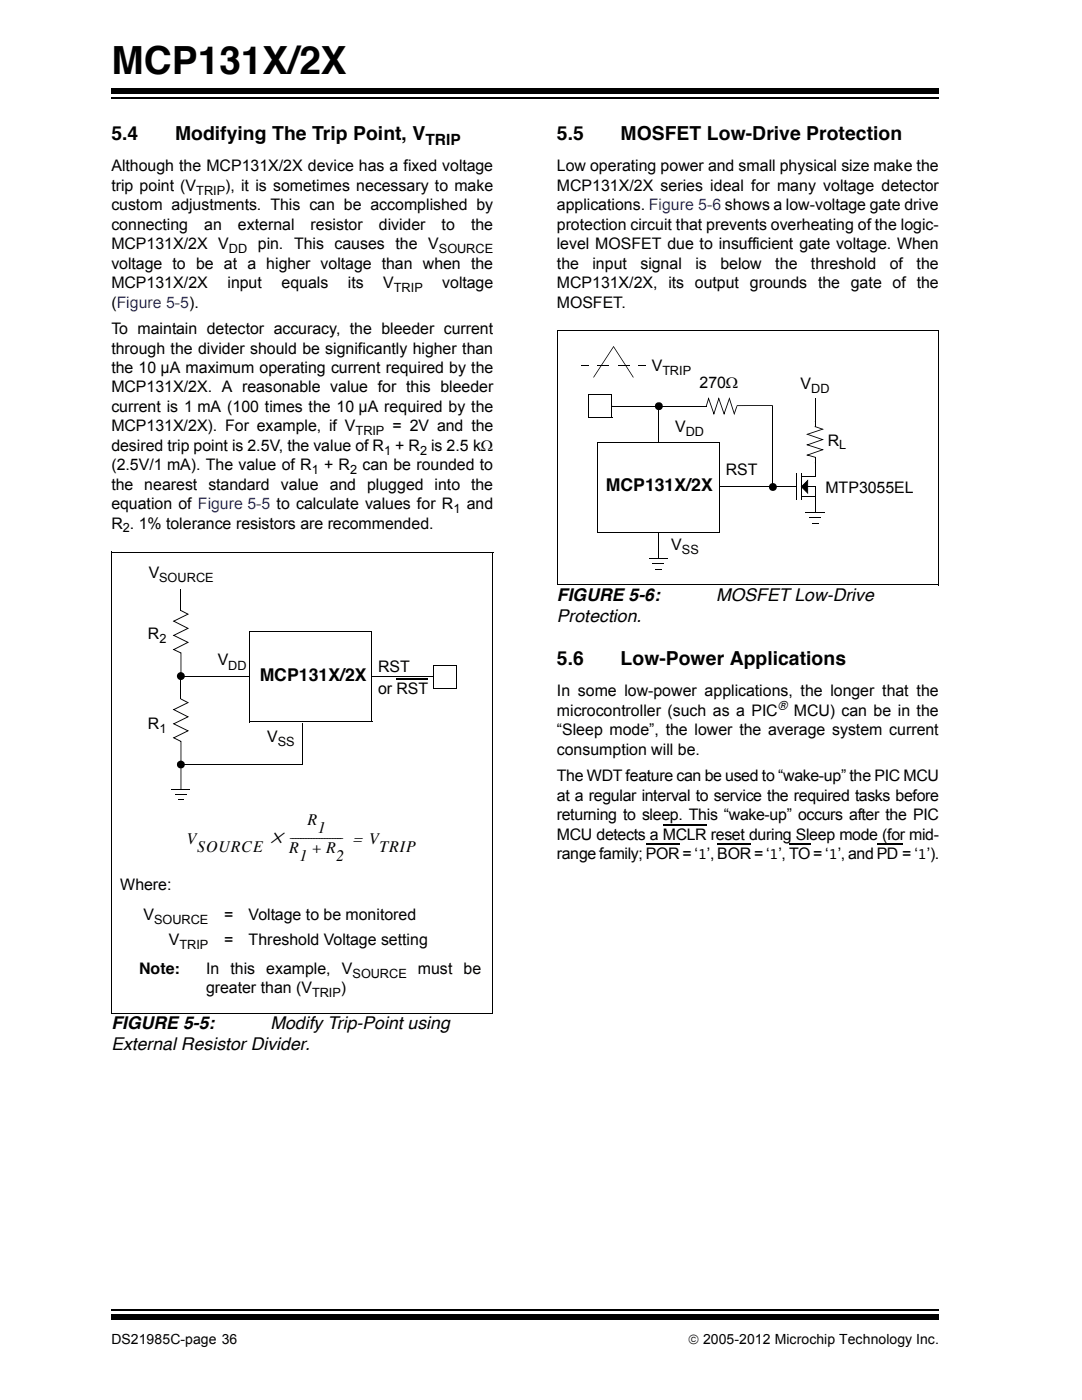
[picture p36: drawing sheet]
<svg xmlns="http://www.w3.org/2000/svg" width="216mm" height="279mm" viewBox="0 0 216 279" stroke-linecap="round" stroke-linejoin="round" font-family="sans-serif">
<defs><g id="words">
<text font-size="7.7" x="22.2" y="14.7">MCP131X/2X</text>
<text font-size="5.2" x="53.7" y="168.5">×</text>
<g font-size="3.9">
<text x="22.2" y="28">5.4</text>
<text x="34.9" y="28">Modifying The Trip Point, V</text>
<text x="111.1" y="28">5.5</text>
<text x="123.8" y="28">MOSFET Low-Drive Protection</text>
<text x="111.1" y="132.8">5.6</text>
<text x="123.8" y="132.8">Low-Power Applications</text>
</g>
<g font-size="3.5">
<text x="120.9" y="98.1">MCP131X/2X</text>
<text x="111.1" y="119.9">FIGURE 5-6:</text>
<text x="142.9" y="119.9">MOSFET Low-Drive</text>
<text x="111.1" y="124.1">Protection.</text>
<text x="51.8" y="135.9">MCP131X/2X</text>
<text x="22.2" y="205.4">FIGURE 5-5:</text>
<text x="22.2" y="209.6">External Resistor Divider.</text>
<text x="54" y="205.4">Modify Trip-Point using</text>
</g>
<g font-size="3.2">
<text x="22.2" y="34.2">Although the MCP131X/2X device has a fixed voltage</text>
<text x="111.1" y="34.2">Low operating power and small physical size make the</text>
<text x="22.2" y="38.1">trip point (V</text>
<text x="45" y="38.1">), it is sometimes necessary to make</text>
<text x="111.1" y="38.1">MCP131X/2X series ideal for many voltage detector</text>
<text x="22.2" y="42">custom adjustments. This can be accomplished by</text>
<text x="22.2" y="45.9">connecting</text>
<text x="40.8" y="45.9">an</text>
<text x="47.5" y="45.9">external</text>
<text x="62" y="45.9">resistor</text>
<text x="75.6" y="45.9">divider</text>
<text x="88.1" y="45.9">to</text>
<text x="94" y="45.9">the</text>
<text x="111.1" y="42">applications. Figure 5-6 shows a low-voltage gate drive</text>
<text x="111.1" y="45.9">protection circuit that prevents overheating of the logic-</text>
<text x="22.2" y="49.8">MCP131X/2X V</text>
<text x="22.2" y="53.7">voltage to be at a higher voltage than when the</text>
<text x="51.4" y="49.8">pin. This causes the V</text>
<text x="111.1" y="49.8">level MOSFET due to insufficient gate voltage. When</text>
<text x="111.1" y="53.7">the</text>
<text x="118.2" y="53.7">input</text>
<text x="127.8" y="53.7">signal</text>
<text x="138.8" y="53.7">is</text>
<text x="143.8" y="53.7">below</text>
<text x="154.7" y="53.7">the</text>
<text x="161.8" y="53.7">threshold</text>
<text x="177.6" y="53.7">of</text>
<text x="182.9" y="53.7">the</text>
<text x="22.2" y="57.5">MCP131X/2X</text>
<text x="45.4" y="57.5">input</text>
<text x="56.2" y="57.5">equals</text>
<text x="69.4" y="57.5">its</text>
<text x="76.4" y="57.5">V</text>
<text x="88.2" y="57.5">voltage</text>
<text x="111.1" y="57.5">MCP131X/2X, its output grounds the gate of the</text>
<text x="22.2" y="61.4">(Figure 5-5).</text>
<text x="111.1" y="61.4">MOSFET.</text>
<text x="22.2" y="66.7">To maintain detector accuracy, the bleeder current</text>
<text x="22.2" y="70.6">through the divider should be significantly higher than</text>
<text x="22.2" y="74.4">the 10 µA maximum operating current required by the</text>
<text x="130" y="74">V</text>
<text x="139.6" y="77.5">270Ω</text>
<text x="159.7" y="77.6">V</text>
<text x="22.2" y="78.3">MCP131X/2X. A reasonable value for this bleeder</text>
<text x="22.2" y="82.2">current is 1 mA (100 times the 10 µA required by the</text>
<text x="22.2" y="86.1">MCP131X/2X). For example, if V</text>
<text x="22.2" y="90">desired trip point is 2.5V, the value of R</text>
<text x="78.3" y="86.1">= 2V and the</text>
<text x="78.9" y="90">+ R</text>
<text x="86" y="90">is 2.5 kΩ</text>
<text x="134.7" y="86.2">V</text>
<text x="165.2" y="88.9">R</text>
<text x="22.2" y="93.9">(2.5V/1 mA). The value of R</text>
<text x="64.7" y="93.9">+ R</text>
<text x="72.3" y="93.9">can be rounded to</text>
<text x="144.8" y="94.9">RST</text>
<text x="22.2" y="97.7">the nearest standard value and plugged into the</text>
<text x="22.2" y="101.6">equation of Figure 5-5 to calculate values for R</text>
<text x="93.1" y="101.6">and</text>
<text x="164.7" y="98.4">MTP3055EL</text>
<text x="22.2" y="105.5">R . 1% tolerance resistors are recommended.</text>
<text x="133.9" y="109.7">V</text>
<text x="29.7" y="115.4">V</text>
<text x="29.5" y="127.6">R</text>
<text x="43.4" y="132.8">V</text>
<text x="75.4" y="134.1">RST</text>
<text x="75.4" y="138.5">or RST</text>
<text x="111.1" y="139">In some low-power applications, the longer that the</text>
<text x="111.1" y="142.9">microcontroller (such as a PIC</text>
<text x="158.4" y="142.9">MCU) can be in the</text>
<text x="29.5" y="145.4">R</text>
<text x="53.3" y="148.1">V</text>
<text x="111.1" y="146.8">“Sleep mode”, the lower the average system current</text>
<text x="111.1" y="150.6">consumption will be.</text>
<text x="111.1" y="155.9">The WDT feature can be used to “wake-up” the PIC MCU</text>
<text x="111.1" y="159.8">at a regular interval to service the required tasks before</text>
<text x="61.4" y="164.6">R</text>
<text x="63.4" y="166.3">1</text>
<text x="111.1" y="163.7">returning to sleep. This “wake-up” occurs after the PIC</text>
<text x="111.1" y="167.6">MCU detects a MCLR reset during Sleep mode (for mid-</text>
<text x="37.3" y="168.5">V</text>
<text x="39.4" y="170.1">SOURCE</text>
<text x="57.7" y="170.2">R</text>
<text x="57.7" y="168.1">-------------------- = V</text>
<text x="59.7" y="171.8">1</text>
<text x="62.1" y="170.2">+ R</text>
<text x="67.1" y="171.8">2</text>
<text x="75.7" y="170.1">TRIP</text>
<text x="111.1" y="171.5">range family; POR = ‘1’, BOR = ‘1’, TO= ‘1’, and PD = ‘1’).</text>
<text x="24" y="177.7">Where:</text>
<text x="28.6" y="183.7">V</text>
<text x="44.7" y="183.7">=</text>
<text x="49.6" y="183.7">Voltage to be monitored</text>
<text x="33.7" y="188.6">V</text>
<text x="44.7" y="188.6">=</text>
<text x="49.6" y="188.6">Threshold Voltage setting</text>
<text x="27.8" y="194.4">Note:</text>
<text x="41.1" y="194.4">In this example,</text>
<text x="68.2" y="194.4">V</text>
<text x="83.4" y="194.4">must be</text>
<text x="41.1" y="198.3">greater than (V</text>
<text x="68" y="198.3">)</text>
</g>
<text font-size="3.1" x="84.9" y="29">TRIP</text>
<g font-size="2.8">
<text x="22.2" y="268.2">DS21985C-page 36</text>
<text x="137.3" y="268.2">© 2005-2012 Microchip Technology Inc.</text>
</g>
<g font-size="2.5">
<text x="39.2" y="38.9">TRIP</text>
<text x="45.7" y="50.6">DD</text>
<text x="87.6" y="50.6">SOURCE</text>
<text x="78.6" y="58.3">TRIP</text>
<text x="132.2" y="74.8">TRIP</text>
<text x="161.8" y="78.4">DD</text>
<text x="71" y="86.9">TRIP</text>
<text x="136.8" y="87.1">DD</text>
<text x="167.5" y="89.7">L</text>
<text x="62.2" y="94.6">1</text>
<text x="69.9" y="94.6">2</text>
<text x="76.7" y="90.8">1</text>
<text x="83.8" y="90.8">2</text>
<text x="24.5" y="106.3">2</text>
<text x="90.5" y="102.4">1</text>
<text x="136.1" y="110.5">SS</text>
<text x="31.8" y="116.2">SOURCE</text>
<text x="31.8" y="128.4">2</text>
<text x="45.6" y="133.6">DD</text>
<text x="155.2" y="141.6">®</text>
<text x="31.8" y="146.2">1</text>
<text x="55.4" y="148.9">SS</text>
<text x="30.7" y="184.5">SOURCE</text>
<text x="35.8" y="189.4">TRIP</text>
<text x="70.4" y="195.2">SOURCE</text>
<text x="62.3" y="199.1">TRIP</text>
</g>
</g></defs>
<path d="M22.2 19.6h165.1" fill="none" stroke="#000" stroke-width=".34"/>
<path d="M22.2 17.7h165.1v1.1h-165.1z" fill="#000"/>
<path d="M22.2 260.4h165.1v5.9h-165.1z" fill="#fff"/>
<path d="M22.2 261.4h165.1" fill="none" stroke="#000" stroke-width=".34"/>
<path d="M36 134.8l.1 .2zM35.5 159.6h1.1v.1h-1.1zM36.6 159.6l.1 .1zM37.1 158.5l.1 .2zM37.8 157.5l.1 .1zM22.2 262.4h165.1v1.1h-165.1z" fill="#000"/>
<path d="M128.9 168.5h6.7M132.2 164.7h8.8M143.1 168.5h6.7M157.4 168.5h4.2M175 168.5h5" fill="none" stroke="#000" stroke-width=".21"/>
<path d="M36.1 134.9h50.4M34.2 157.5h3.6M35 158.6h2.1M36 152.5h24.5M60.5 144v8.5" fill="none" stroke="#000" stroke-width=".2"/>
<path d="M49.8 126.1h24.5v18.1h-24.5z" fill="#fff"/>
<g fill="none" stroke="#000" stroke-width=".2">
<path d="M131.4 81v30.5M22.3 110.2h76.1M22.3 110.1v92.1M36.1 117.5v4.3M98.3 110.2v92.1M129.5 111.5h3.7M130.2 112.5h2.3M36.1 135.2v4.3M49.7 126.1h24.5M49.8 126.1v18.1M74.2 126v18.1M86.4 132.8h4.7"/>
<path d="M86.5 132.8v4.7M86.5 137.4h4.7M91.1 132.7v4.7M49.8 144.1h24.5M22.2 202.2h76.1"/>
</g>
<g fill="#000">
<circle cx="131.5" cy="81" r=".8"/>
<circle cx="36.1" cy="134.9" r=".79"/>
<circle cx="36.1" cy="152.6" r=".79"/>
</g>
<path d="M130.7 113.5h1.3v.2h-1.3zM36 134.9l.2 .1zM34.5 124l3-1.5 .2 .1-3 1.5-.1-.2 3.1 1.5-3 1.5-.1-.2 3.1 1.5-3 1.5-.1-.1 1.6 .6v4.7h-.2v-4.6l.2-.1-.1 .2-1.6-.8 3-1.5v.2l-3-1.5 3-1.5v.2zM36 121.8h.2l1.3 .7v.2zM36 157.5l.2 .1zM34.5 141.6l3-1.5 .2 .1-3 1.5-.1-.2 3.1 1.6-3 1.4-.1-.1 3.1 1.5-3 1.4-.1-.1 1.6 .7v9.6h-.2v-9.5l.2-.1-.1 .2-1.6-.9 3-1.4v.1l-3-1.4 3-1.5v.1zM36 139.5l.2-.1 1.3 .7v.2z" fill="#000"/>
<path d="M79.1 135.6h6.4" fill="none" stroke="#000" stroke-width=".21"/>
<path d="M119.3 88.3h24.3v18h-24.3z" fill="#fff"/>
<path d="M119.2 88.3h24.4M119.3 88.3v18.1M143.6 97.1h15.5M143.6 88.2v18.1M119.3 106.3h24.4" fill="none" stroke="#000" stroke-width=".2"/>
<g fill="#fff">
<path d="M140.1 80.9l.1 .2z"/>
<path d="M141.4 79.3l1.1 3.3-.2-.1 1.1-3.4 1.1 3.5-.1-.1 1.1-3.4 1.1 3.4-.1 .3-1.1-3.4h.2l-1.2 3.4-1.1-3.4 .2-.1-1.1 3.5-1.1-3.2 .1-.1-.4 1.6h-.8v-.2h.7l.1 .1h-.2z"/>
<path d="M146.9 80.9l.2 .1-.5 1.6-.2-.1z"/>
<path d="M147 80.9h1v.2h-1z"/>
<path d="M139.7 81h8.6v.2h-8.6z"/>
</g>
<path d="M141.4 79.5l1.1 3.1 .9-3.1 1.1 3.1 1-3.1 1 3.1 .5-1.5-6.1-.1z" fill-rule="evenodd" fill="#fff"/>
<path d="M145.5 79.6l.1-.1 1 3.1-.1 .3zM122 81h.2zM140.8 81l.2 .2zM141.4 79.3l1.1 3.3h-.1l1-3.3 1.2 3.3h-.2l1.1-3.3 .1 .3-1.1 3.3-1.2-3.3 .2-.1-1 3.4-1.2-3.3 .2-.1-.5 1.6-.2-.1zM140.8 81h.2zM146.9 81.1h.2l-.5 1.5h-.2zM146.9 81l.2 .1zM147 81h.2zM154.1 80.9h.2z" fill="#000"/>
<path d="M122.1 81h18.8" fill="none" stroke="#000" stroke-width=".2"/>
<path d="M147.1 80.9h7.1" fill="none" stroke="#000" stroke-width=".21"/>
<g fill="#fff">
<path d="M162.6 92l.1 .1z"/>
<path d="M160.8 86.7l3.4-1h.3l-3.4 1.1v-.2l3.4 1.2-3.5 1.1v-.2l3.5 1.1-3.3 1.1v-.1l1.5 .4v.8h-.1v-.7l.1-.1-.1 .2-1.6-.5 3.2-1.2v.2l-3.5-1.1 3.5-1.1v.2z"/>
<path d="M162.6 85.3l.1-.1 1.5 .5v.1z"/>
<path d="M162.6 84.3h.1v1h-.1z"/>
<path d="M162.6 84h.2v8.5h-.2z"/>
</g>
<path d="M161.1 86.7l3-1-1.5-.6v6.1l-1.5-.4 3-1-3-1 3-1.1z" fill-rule="evenodd" fill="#fff"/>
<path d="M161.1 86.6l3-1 .3 .1-3.3 1.1zM162.6 91.3h.1v1.1h-.1zM162.6 84.1h.1v1.1h-.1zM162.6 91.2l.1 .1zM160.8 86.7l.3-.1 3.3 1.1-3.3 1.2v-.2l3.3 1.1-3.3 1.1v-.2l1.5 .5v.1l-1.8-.5 3.4-1.1-.1 .1-3.3-1 3.4-1.2-.1 .2zM162.6 85.1v.1zM162.6 92.4h.1zM162.6 91.3h.1zM162.6 85.2h.1zM162.6 84.1h.1zM162.7 85.1l1.5 .5-.1 .1-1.5-.5z" fill="#000"/>
<path d="M117.5 78.8h4.6v4.6h-4.6z" fill="#fff"/>
<path d="M117.4 78.8h4.7M117.5 78.8v4.7M122.1 78.7v4.7M117.5 83.4h4.7M154.2 81v15.9" fill="none" stroke="#000" stroke-width=".2"/>
<circle cx="154.2" cy="97.2" r=".79" fill="#000"/>
<g fill="#fff">
<path d="M162.6 97h.2v2.8h-.2z"/>
<path d="M161.3 97h1.4v.2h-1.4z"/>
<path d="M162.5 94.5h.2v.7h-.2z"/>
<path d="M160.1 95h2.5v.2h-2.5z"/>
<path d="M160.1 99.1h2.5v.1h-2.5z"/>
<path d="M162.6 94.6h.2v.5h-.2z"/>
<path d="M160 95h2.7v.1h-2.7z"/>
<path d="M158.8 94.6h1.1v5.1h-1.1z"/>
<path d="M158.8 94.5h1.1v.2h-1.1z"/>
<path d="M159.8 94.6h.1v5.2h-.1z"/>
<path d="M158.7 99.6h1.2v.2h-1.2z"/>
<path d="M158.7 94.5h.2v5.2h-.2z"/>
</g>
<g fill="none" stroke="#000" stroke-width=".2">
<path d="M111.2 66v50.7M111.2 66.1h76.1M119.3 73h2.3M123.4 73h2.2M162.7 79.5v5M187.2 66.1v50.7M158.9 94.5v5.2M159.8 95.1h3M159.9 94.5v5.3M159.9 99.2h2.9M161.2 95.9v2.7M162.7 92v2.6"/>
<path d="M162.7 97v5.2M111.1 116.7h76.1M160.8 102.3h3.6M161.5 103.3h2.2"/>
</g>
<g fill="#000">
<path d="M116.1 72.9h1.4v.1h-1.4zM122.3 69.2l.2-.1 3.9 6.2-.1 .1zM122.4 69.1l.1 .1-4 6.2-.1-.1zM127.4 72.9h1.4v.1h-1.4zM158.8 99.7l.2 .1zM159.8 94.5l.2 .1zM159.8 99.1l.1 .1zM160.1 99.1v.1zM161.1 97l.1 .2zM159.8 97.2l1.4-1.5v.2l-1.2 1.3-.1-.1 1.3 1.3-.1 .1zM161.2 97h1.6v.2h-1.6zM161.6 97h1.2v.2h-1.2z"/>
<path d="M162.6 94.5h.2v.7h-.2zM162.6 94.5l.2 .1zM162.6 94.6h.2v.6h-.2zM162.6 97l.2 .1zM162.6 94.6l.2 .1zM162.7 95l.1 .2zM162.1 104.3h1.1v.2h-1.1zM162.6 102.2l.2 .1zM163.2 104.3l.1 .2zM163.7 103.3l.1 .1zM164.4 102.2l.1 .2z"/>
</g>
<path d="M161.2 95.9v2.5l-1.3-1.3z" fill="#000"/>
<use href="#words"/>
</svg>
